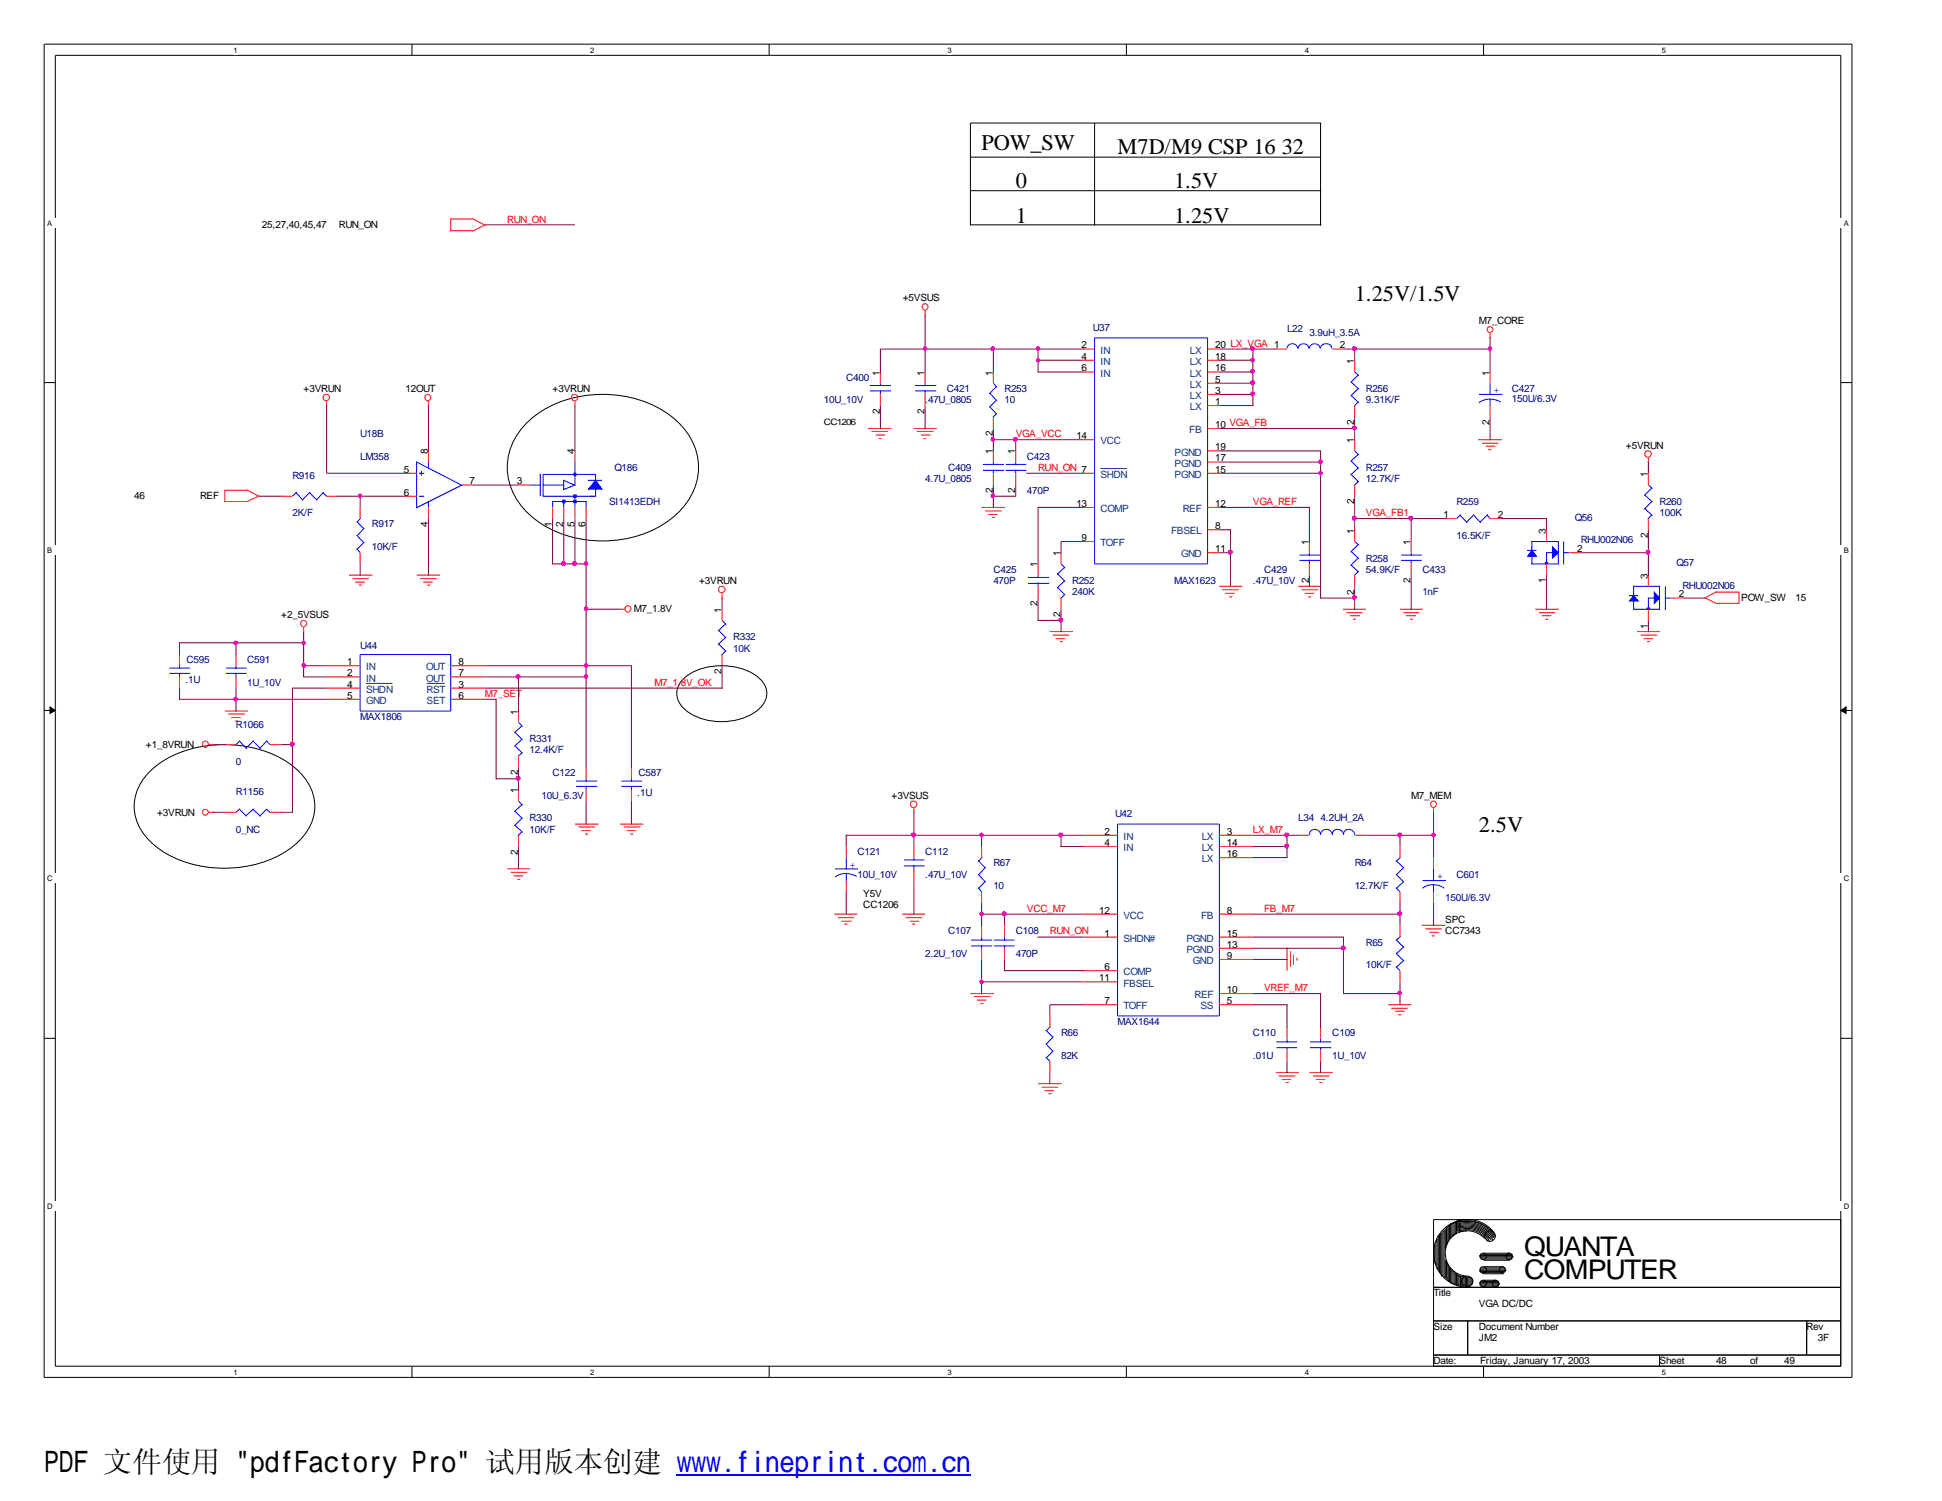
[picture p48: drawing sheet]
<svg xmlns="http://www.w3.org/2000/svg" width="279mm" height="216mm" viewBox="0 0 279 216" stroke-linecap="round" stroke-linejoin="round" font-family="sans-serif">
<defs><g id="words">
<text font-size="4.2" x="6.3" y="211.7">PDF 文件使用 &quot;pdfFactory Pro&quot; 试用版本创建 www.fineprint.com.cn</text>
<g font-size="3.9">
<text x="219.3" y="180.6">QUANTA</text>
<text x="219.3" y="184">COMPUTER</text>
</g>
<g font-size="3.2">
<text x="141.2" y="21.6">POW_SW</text>
<text x="160.8" y="22.2">M7D/M9 CSP 16</text>
<text x="184.4" y="22.2">32</text>
<text x="146.1" y="27.1">0</text>
<text x="168.9" y="27.1">1.5V</text>
<text x="146.1" y="32">1</text>
<text x="168.9" y="32">1.25V</text>
<text x="194.9" y="43.3">1.25V/1.5V</text>
<text x="212.8" y="119.7">2.5V</text>
</g>
<g font-size="1.4">
<text x="37.7" y="32.8">25,27,40,45,47</text>
<text x="48.8" y="32.8">RUN_ON</text>
<text x="129.9" y="43.3">+5VSUS</text>
<text x="212.8" y="46.7">M7_CORE</text>
<text x="155.6" y="50.1">2</text>
<text x="155.6" y="51.7">4</text>
<text x="155.6" y="53.4">6</text>
<text x="174.8" y="51.7">18</text>
<text x="174.8" y="50.1">20 LX_VGA 1</text>
<text x="174.8" y="53.4">16</text>
<text x="192.8" y="50.1">2</text>
<text x="194.8" y="52.4" transform="rotate(-90 194.8 52.4)">1</text>
<text x="43.7" y="56.4">+3VRUN</text>
<text x="58.3" y="56.4">12OUT</text>
<text x="79.5" y="56.4">+3VRUN</text>
<text x="126.6" y="59.5" transform="rotate(-90 126.6 59.5)">2</text>
<text x="126.6" y="54" transform="rotate(-90 126.6 54)">1</text>
<text x="133" y="59.5" transform="rotate(-90 133 59.5)">2</text>
<text x="133" y="54" transform="rotate(-90 133 54)">1</text>
<text x="142.8" y="54" transform="rotate(-90 142.8 54)">1</text>
<text x="174.8" y="55">5</text>
<text x="174.8" y="56.6">3</text>
<text x="174.8" y="58.3">1</text>
<text x="214.3" y="54" transform="rotate(-90 214.3 54)">1</text>
<text x="61.6" y="65.4" transform="rotate(-90 61.6 65.4)">8</text>
<text x="82.6" y="65.4" transform="rotate(-90 82.6 65.4)">4</text>
<text x="142.8" y="65.4" transform="rotate(-90 142.8 65.4)">1</text>
<text x="142.8" y="62.7" transform="rotate(-90 142.8 62.7)">2</text>
<text x="146" y="65.4" transform="rotate(-90 146 65.4)">1</text>
<text x="154.9" y="63.2">14</text>
<text x="174.8" y="61.6">10 VGA_FB</text>
<text x="174.8" y="64.8">19</text>
<text x="194.8" y="63.8" transform="rotate(-90 194.8 63.8)">1</text>
<text x="194.8" y="61.1" transform="rotate(-90 194.8 61.1)">2</text>
<text x="214.3" y="61.1" transform="rotate(-90 214.3 61.1)">2</text>
<text x="233.9" y="64.5">+5VRUN</text>
<text x="19.3" y="71.8">46</text>
<text x="28.8" y="71.8">REF</text>
<text x="58.1" y="68">5</text>
<text x="58.1" y="71.3">6</text>
<text x="67.6" y="69.7">7</text>
<text x="74.3" y="69.7">3</text>
<text x="142.8" y="70.9" transform="rotate(-90 142.8 70.9)">2</text>
<text x="146" y="70.9" transform="rotate(-90 146 70.9)">2</text>
<text x="174.8" y="66.4">17</text>
<text x="174.8" y="68">15</text>
<text x="237.1" y="68.7" transform="rotate(-90 237.1 68.7)">1</text>
<text x="61.6" y="75.8" transform="rotate(-90 61.6 75.8)">4</text>
<text x="79.4" y="75.8" transform="rotate(-90 79.4 75.8)">1</text>
<text x="81" y="75.8" transform="rotate(-90 81 75.8)">2</text>
<text x="82.6" y="75.8" transform="rotate(-90 82.6 75.8)">5</text>
<text x="84.2" y="75.8" transform="rotate(-90 84.2 75.8)">6</text>
<text x="154.9" y="72.9">13</text>
<text x="155.6" y="77.8">9</text>
<text x="174.8" y="76.1">8</text>
<text x="174.8" y="72.9">12</text>
<text x="194.8" y="76.8" transform="rotate(-90 194.8 76.8)">1</text>
<text x="194.8" y="72.6" transform="rotate(-90 194.8 72.6)">2</text>
<text x="207.7" y="74.5">1</text>
<text x="215.5" y="74.5">2</text>
<text x="222.4" y="76.8" transform="rotate(-90 222.4 76.8)">3</text>
<text x="237.1" y="77.4" transform="rotate(-90 237.1 77.4)">2</text>
<text x="100.6" y="84">+3VRUN</text>
<text x="149.3" y="81.6" transform="rotate(-90 149.3 81.6)">1</text>
<text x="152.6" y="80" transform="rotate(-90 152.6 80)">1</text>
<text x="174.8" y="79.4">11</text>
<text x="188.3" y="83.9" transform="rotate(-90 188.3 83.9)">2</text>
<text x="188.3" y="78.4" transform="rotate(-90 188.3 78.4)">1</text>
<text x="202.9" y="83.9" transform="rotate(-90 202.9 83.9)">2</text>
<text x="202.9" y="78.4" transform="rotate(-90 202.9 78.4)">1</text>
<text x="222.4" y="83.9" transform="rotate(-90 222.4 83.9)">1</text>
<text x="226.9" y="79.4">2</text>
<text x="237.1" y="83.2" transform="rotate(-90 237.1 83.2)">3</text>
<text x="40.5" y="88.9">+2_5VSUS</text>
<text x="91.2" y="88.1">M7_1.8V</text>
<text x="103.8" y="88.1" transform="rotate(-90 103.8 88.1)">1</text>
<text x="149.3" y="87.1" transform="rotate(-90 149.3 87.1)">2</text>
<text x="152.6" y="88.8" transform="rotate(-90 152.6 88.8)">2</text>
<text x="194.8" y="85.5" transform="rotate(-90 194.8 85.5)">2</text>
<text x="241.6" y="85.9">2</text>
<text x="250.5" y="86.4">POW_SW</text>
<text x="258.3" y="86.4">15</text>
<text x="50" y="95.7">1</text>
<text x="66" y="95.7">8</text>
<text x="237.1" y="90.4" transform="rotate(-90 237.1 90.4)">1</text>
<text x="50" y="98.9">4</text>
<text x="50" y="97.3">2</text>
<text x="50" y="100.5">5</text>
<text x="66" y="97.3">7</text>
<text x="66" y="98.9">3</text>
<text x="66" y="100.5">6</text>
<text x="103.8" y="96.9" transform="rotate(-90 103.8 96.9)">2</text>
<text x="21" y="107.6">+1_8VRUN</text>
<text x="74.5" y="102.8" transform="rotate(-90 74.5 102.8)">1</text>
<text x="74.5" y="111.5" transform="rotate(-90 74.5 111.5)">2</text>
<text x="22.6" y="117.3">+3VRUN</text>
<text x="74.5" y="114.1" transform="rotate(-90 74.5 114.1)">1</text>
<text x="128.3" y="114.9">+3VSUS</text>
<text x="203" y="114.9">M7_MEM</text>
<text x="74.5" y="122.9" transform="rotate(-90 74.5 122.9)">2</text>
<text x="158.9" y="120.1">2</text>
<text x="158.9" y="121.7">4</text>
<text x="176.5" y="121.7">14</text>
<text x="176.5" y="120.1">3</text>
<text x="176.5" y="123.3">16</text>
<text x="124.2" y="129">Y5V</text>
<text x="124.2" y="130.6">CC1206</text>
<text x="158.2" y="131.4">12</text>
<text x="176.5" y="131.4">8</text>
<text x="158.9" y="134.7">1</text>
<text x="176.5" y="136.3">13</text>
<text x="176.5" y="134.7">15</text>
<text x="176.5" y="137.9">9</text>
<text x="207.9" y="132.8">SPC</text>
<text x="207.9" y="134.4">CC7343</text>
<text x="158.2" y="141.1">11</text>
<text x="158.9" y="139.5">6</text>
<text x="176.5" y="142.8">10</text>
<text x="158.9" y="144.4">7</text>
<text x="176.5" y="144.4">5</text>
<text x="206.2" y="186.4">Title</text>
<text x="206.2" y="191.3">Size</text>
<text x="212.8" y="188">VGA DC/DC</text>
<text x="212.8" y="191.3">Document Number</text>
<text x="259.9" y="191.3">Rev</text>
<text x="206.2" y="196.2">Date:</text>
<text x="212.8" y="193">JM2</text>
<text x="212.9" y="196.2">Friday, January 17, 2003</text>
<text x="238.8" y="196.2">Sheet</text>
<text x="246.9" y="196.2">48</text>
<text x="251.8" y="196.2">of</text>
<text x="256.7" y="196.2">49</text>
<text x="261.5" y="193">3F</text>
</g>
<g font-size="1.4" fill="#f00">
<text x="73" y="32">RUN_ON</text>
<text x="146.1" y="62.9">VGA_VCC</text>
<text x="149.4" y="67.7">RUN_ON 7</text>
<text x="180.3" y="72.6">VGA_REF</text>
<text x="196.5" y="74.3">VGA_FB1</text>
<text x="69.8" y="100.2">M7_SET</text>
<text x="94.1" y="98.6">M7_1.8V_OK</text>
<text x="180.3" y="119.8">LX_M7</text>
<text x="147.7" y="131.1">VCC_M7</text>
<text x="181.9" y="131.1">FB_M7</text>
<text x="151" y="134.4">RUN_ON</text>
<text x="181.9" y="142.5">VREF_M7</text>
</g>
<g font-size="1.4" fill="#000080">
<text x="157.2" y="47.6">U37</text>
<text x="185.2" y="47.8">L22</text>
<text x="188.4" y="48.3">3.9uH_3.5A</text>
<text x="118.5" y="58">10U_10V</text>
<text x="121.8" y="54.8">C400</text>
<text x="133.1" y="58">.47U_0805</text>
<text x="136.2" y="56.4">C421</text>
<text x="144.5" y="56.4">R253</text>
<text x="144.5" y="58">10</text>
<text x="196.5" y="56.4">R256</text>
<text x="196.5" y="58">9.31K/F</text>
<text x="217.5" y="56.4">C427</text>
<text x="217.5" y="57.8">150U/6.3V</text>
<text x="51.8" y="62.9">U18B</text>
<text x="42.1" y="68.9">R916</text>
<text x="51.8" y="66.1">LM358</text>
<text x="88.4" y="67.7">Q186</text>
<text x="133.1" y="69.3">4.7U_0805</text>
<text x="136.4" y="67.7">C409</text>
<text x="147.7" y="66.1">C423</text>
<text x="147.7" y="71">470P</text>
<text x="196.5" y="67.7">R257</text>
<text x="196.5" y="69.3">12.7K/F</text>
<text x="42.1" y="74.3">2K/F</text>
<text x="53.5" y="75.9">R917</text>
<text x="87.6" y="72.6">SI1413EDH</text>
<text x="209.5" y="72.6">R259</text>
<text x="209.5" y="77.5">16.5K/F</text>
<text x="226.6" y="74.9">Q56</text>
<text x="238.8" y="72.6">R260</text>
<text x="238.8" y="74.3">100K</text>
<text x="53.5" y="79.2">10K/F</text>
<text x="142.9" y="82.4">C425</text>
<text x="142.9" y="84">470P</text>
<text x="154.3" y="84">R252</text>
<text x="168.9" y="84">MAX1623</text>
<text x="180.3" y="84">.47U_10V</text>
<text x="181.9" y="82.4">C429</text>
<text x="196.5" y="80.8">R258</text>
<text x="196.5" y="82.4">54.9K/F</text>
<text x="204.6" y="82.4">C433</text>
<text x="227.4" y="78.1">RHU002N06</text>
<text x="241.2" y="81.4">Q57</text>
<text x="154.3" y="85.6">240K</text>
<text x="204.6" y="85.6">1nF</text>
<text x="242.1" y="84.7">RHU002N06</text>
<text x="26.8" y="95.4">C595</text>
<text x="35.6" y="95.4">C591</text>
<text x="51.8" y="93.3">U44</text>
<text x="105.5" y="92.1">R332</text>
<text x="105.5" y="93.7">10K</text>
<text x="26.7" y="98.3">.1U</text>
<text x="35.6" y="98.6">1U_10V</text>
<text x="34" y="104.6">R1066</text>
<text x="51.8" y="103.5">MAX1806</text>
<text x="76.2" y="106.8">R331</text>
<text x="34" y="110">0</text>
<text x="76.2" y="108.4">12.4K/F</text>
<text x="79.5" y="111.7">C122</text>
<text x="91.9" y="111.7">C587</text>
<text x="34" y="114.4">R1156</text>
<text x="34" y="119.8">0_NC</text>
<text x="76.2" y="118.1">R330</text>
<text x="76.2" y="119.8">10K/F</text>
<text x="77.9" y="114.9">10U_6.3V</text>
<text x="91.7" y="114.6">.1U</text>
<text x="160.4" y="117.5">U42</text>
<text x="186.8" y="118.1">L34</text>
<text x="190" y="118.1">4.2UH_2A</text>
<text x="123.4" y="123">C121</text>
<text x="133.1" y="123">C112</text>
<text x="142.9" y="124.6">R67</text>
<text x="194.9" y="124.6">R64</text>
<text x="123.4" y="126.2">10U_10V</text>
<text x="133.1" y="126.2">.47U_10V</text>
<text x="142.9" y="127.9">10</text>
<text x="194.9" y="127.9">12.7K/F</text>
<text x="207.9" y="129.5">150U/6.3V</text>
<text x="209.5" y="126.2">C601</text>
<text x="133.1" y="137.7">2.2U_10V</text>
<text x="136.4" y="134.4">C107</text>
<text x="146.1" y="134.4">C108</text>
<text x="146.1" y="137.7">470P</text>
<text x="196.5" y="136.1">R65</text>
<text x="196.5" y="139.3">10K/F</text>
<text x="152.7" y="149">R66</text>
<text x="160.8" y="147.4">MAX1644</text>
<text x="180.3" y="149">C110</text>
<text x="191.7" y="149">C109</text>
<text x="152.7" y="152.3">82K</text>
<text x="180.3" y="152.3">.01U</text>
<text x="191.7" y="152.3">1U_10V</text>
</g>
<g font-size="1.4" fill="#004080">
<text x="158.3" y="52.5">IN</text>
<text x="158.3" y="50.9">IN</text>
<text x="171.2" y="50.9">LX</text>
<text x="171.2" y="52.5">LX</text>
<text x="158.3" y="54.2">IN</text>
<text x="171.2" y="54.2">LX</text>
<text x="171.2" y="55.8">LX</text>
<text x="171.2" y="57.4">LX</text>
<text x="171.2" y="59">LX</text>
<text x="158.3" y="63.9">VCC</text>
<text x="169" y="65.5">PGND</text>
<text x="171.1" y="62.3">FB</text>
<text x="158.3" y="68.7">SHDN</text>
<text x="169" y="67.1">PGND</text>
<text x="169" y="68.7">PGND</text>
<text x="158.3" y="73.7">COMP</text>
<text x="168.5" y="76.9">FBSEL</text>
<text x="170.2" y="73.7">REF</text>
<text x="158.3" y="78.6">TOFF</text>
<text x="169.9" y="80.2">GND</text>
<text x="52.7" y="96.4">IN</text>
<text x="52.7" y="98">IN</text>
<text x="52.7" y="101.3">GND</text>
<text x="52.7" y="99.7">SHDN</text>
<text x="61.3" y="96.4">OUT</text>
<text x="61.3" y="98">OUT</text>
<text x="61.4" y="99.7">RST</text>
<text x="61.4" y="101.3">SET</text>
<text x="161.6" y="120.8">IN</text>
<text x="161.6" y="122.4">IN</text>
<text x="172.9" y="122.4">LX</text>
<text x="172.9" y="120.8">LX</text>
<text x="172.9" y="124">LX</text>
<text x="161.6" y="132.2">VCC</text>
<text x="161.6" y="135.5">SHDN#</text>
<text x="170.7" y="137.1">PGND</text>
<text x="170.7" y="135.5">PGND</text>
<text x="172.8" y="132.2">FB</text>
<text x="161.6" y="141.9">FBSEL</text>
<text x="161.6" y="140.3">COMP</text>
<text x="171.6" y="138.7">GND</text>
<text x="171.9" y="143.6">REF</text>
<text x="161.6" y="145.2">TOFF</text>
<text x="172.7" y="145.2">SS</text>
</g>
<g font-size="1.4" fill="#00f">
<text x="214.9" y="56.6">+</text>
<text x="122.3" y="124.8">+</text>
<text x="206.8" y="126.4">+</text>
</g>
<text font-size="1.3" x="118.5" y="61.1">CC1206</text>
<g font-size="1.1">
<text x="33.6" y="7.6">1</text>
<text x="84.9" y="7.6">2</text>
<text x="136.3" y="7.6">3</text>
<text x="187.7" y="7.6">4</text>
<text x="239.1" y="7.6">5</text>
<text x="6.8" y="32.5">A</text>
<text x="265.3" y="32.5">A</text>
<text x="6.8" y="79.6">B</text>
<text x="265.3" y="79.6">B</text>
<text x="6.8" y="126.7">C</text>
<text x="265.3" y="126.7">C</text>
<text x="6.8" y="173.9">D</text>
<text x="265.3" y="173.9">D</text>
<text x="33.6" y="197.8">1</text>
<text x="84.9" y="197.8">2</text>
<text x="136.3" y="197.8">3</text>
<text x="187.7" y="197.8">4</text>
<text x="239.1" y="197.8">5</text>
</g>
</g></defs>
<path d="M6.3 6.3h260.1v191.8h-260.1zM8 8h256.8v188.5h-256.8z" fill="none" stroke="#000" stroke-width=".14"/>
<g fill="#fff">
<path d="M33.6 6.5h.6v1.4h-.6z"/>
<path d="M33.6 196.7h.6v1.3h-.6z"/>
</g>
<path d="M59.3 6.3v1.7M59.3 196.5v1.6" fill="none" stroke="#000" stroke-width=".14"/>
<g fill="#fff">
<path d="M84.9 6.5h.6v1.4h-.6z"/>
<path d="M84.9 196.7h.6v1.3h-.6z"/>
</g>
<path d="M110.7 6.3v1.7M110.7 196.5v1.6" fill="none" stroke="#000" stroke-width=".14"/>
<g fill="#fff">
<path d="M136.3 6.5h.6v1.4h-.6z"/>
<path d="M136.3 196.7h.6v1.3h-.6z"/>
</g>
<path d="M162.1 6.3v1.7M162.1 196.5v1.6" fill="none" stroke="#000" stroke-width=".14"/>
<g fill="#fff">
<path d="M187.7 6.5h.6v1.4h-.6z"/>
<path d="M187.7 196.7h.6v1.3h-.6z"/>
</g>
<path d="M213.4 6.3v1.7M213.4 196.5v1.6" fill="none" stroke="#000" stroke-width=".14"/>
<g fill="#fff">
<path d="M239.1 6.5h.6v1.4h-.6z"/>
<path d="M239.1 196.7h.6v1.3h-.6z"/>
<path d="M6.8 31.4h259.2v1.4h-259.2z"/>
<path d="M6.8 78.5h259.2v1.3h-259.2z"/>
</g>
<path d="M6.3 55h1.7M264.8 55h1.6" fill="none" stroke="#000" stroke-width=".14"/>
<path d="M6.8 125.6h259.2v1.4h-259.2z" fill="#fff"/>
<path d="M6.3 102.2h1.7M264.8 102.2h1.6" fill="none" stroke="#000" stroke-width=".14"/>
<g fill="#000" stroke="#000" stroke-width=".14">
<path d="M7.2 101.7l.8 .5-.8 .4z" fill-rule="evenodd"/>
<path d="M264.8 102.2l.8-.5v.9z" fill-rule="evenodd"/>
</g>
<path d="M6.8 172.8h259.2v1.4h-259.2z" fill="#fff"/>
<g fill="none" stroke="#000" stroke-width=".14">
<path d="M157.5 17.7v14.7M190 17.7v14.7M190.1 17.7h-50.5v14.7M139.6 32.3h50.5M139.6 22.6h50.5M139.6 27.4h50.5M76 60.6a16.4 16.4 0 0 1 15.4-3.3 12.6 12.6 0 0 1 8.3 6.4 8.6 8.6 0 0 1-2.2 10.1 16.4 16.4 0 0 1-15.4 3.4 12.6 12.6 0 0 1-8.3-6.4 8.7 8.7 0 0 1 2.2-10.2zM98.1 97.9a8 8 0 0 1 6.7-2.1 6.8 6.8 0 0 1 5.2 2.7 2.82 2.82 0 0 1-1 3.6 8.9 8.9 0 0 1-10.4 0 2.85 2.85 0 0 1-.5-4.2zM21.3 111.2a14.8 14.8 0 0 1 11-4.1 15.4 15.4 0 0 1 11 4.1 6.6 6.6 0 0 1 0 9.5 15 15 0 0 1-11 4.2 15.2 15.2 0 0 1-11-4.2 6.6 6.6 0 0 1 0-9.5zM6.3 149.4h1.7M264.8 149.4h1.6M206.2 175.4h58.6v21.1h-58.6z"/>
<path d="M206.4 179.2v2.3M206.6 178.6v3.3M206.8 178.3v4.2M206.8 178.2l-.2 .4M206.9 177.9v4.6M207.1 177.6v5.4M207.2 177.5l-.3 .5M207.3 177.5v5.5M207.4 177.4v6.2M207.5 177.3l-.2 .2M207.6 177.1v6.5M207.8 177v6.8"/>
<path d="M207.9 177l-.3 .2M207.9 176.7v2.9M208.1 176.6v2.4M208.2 176.5v2.2M208.2 178.9l-.3 .6M208.3 176.4l-.2 .3M208.4 176.3v2.2M208.4 178.4l-.2 .2M208.5 176.2v2M208.6 176.1l-.2 .3M208.7 175.9v2.1M208.7 176h.3"/>
<path d="M208.8 177.9l-.3 .2M208.9 176v1.9M209 175.9v1.7M209.1 177.5l-.2 .3M209.2 175.9v1.7M209.3 175.8l-.3 .2M209.4 175.8v1.6M209.5 177.3l-.3 .2M209.5 175.7v1.8M209.6 177l.3 .2M209.7 175.6v1.4M209.8 176.7a4.1 4.1 0 0 1 4.5 1.5"/>
<path d="M209.8 176.5a4.1 4.1 0 0 1 4.7 1.9M209.8 176.4a4.4 4.4 0 0 1 5 2M209.8 176.2a4.5 4.5 0 0 1 5 1.9M209.8 176a4.6 4.6 0 0 1 5.2 2.1M209.9 177a3.6 3.6 0 0 1 4.1 1.6M209.9 176.9a3.8 3.8 0 0 1 4.4 1.7M209.9 175.8l1.2-.2a4.8 4.8 0 0 1 4 2.1M209.9 175.6v1.7M210 175.8l1.1-.1a4.5 4.5 0 0 1 4 2.2M210 175.5l-.3 .2M210.1 175.6v1.4M211.1 175.4a4.7 4.7 0 0 1 3.8 1.8"/>
<path d="M211.1 175.4a4.9 4.9 0 0 0-4.9 4.9 4.9 4.9 0 0 0 4.9 4.9M211.1 177a3.4 3.4 0 0 1 2.5 1.1M211.1 177a3.3 3.3 0 0 0-3.2 3.3 3.3 3.3 0 0 0 3.2 3.3M211.1 175.4h-.4a1.71 1.71 0 0 0-1.3 .5M211.1 177l-1.1 .2M206.2 185.2h58.6M206.2 190h58.6M206.2 194.9h58.6M206.4 181.4l.3 .5M206.8 182.4l.2 .2M207.1 182.9l.2 .2M207.8 183.7h.2"/>
<path d="M207.9 181.2v2.5M207.9 181.3l.3 .4M208.1 181.6v2.3M208.1 183.8l.2 .3M208.2 181.8v2.2M208.2 181.9l.2 .4M208.4 184.1l.2 .3M208.4 182.2v2M208.5 182.3v2M208.5 182.4l.3 .2M208.7 184.5h.3M208.7 182.5v2.1"/>
<path d="M208.9 182.7l.2 .3M208.9 182.6v1.9M209 184.7h.3M209 182.9v1.8M209.2 183l.3 .3M209.2 183v1.7M209.4 183.2v1.5M209.4 184.7l.2 .2M209.5 183.1v1.7M209.5 183.2l.3 .3M209.7 184.8h.3M209.7 183.4v1.5"/>
<path d="M209.9 183.4v1.4M209.9 183.6h.5M210 185h.3M210.1 184.8h.1M210.1 183.6v1.3M210.1 183.5v1.3M210.3 183.6v1.5M210.5 183.6v1.5M210.6 183.5l-.5 1.5M210.7 183.5v1.3M210.7 183.6l.2 .3M210.7 184.7l-.2 .3"/>
<path d="M210.8 185h.3M210.8 183.8v1.3M211 183.7h.2M211 183.6v1.4M211.2 183.7v1.4M211.2 190v4.9M211.2 185h.2M211.3 183.7h.3M211.3 183.6v1.4M211.5 183.7v1.4M211.7 183.7v1.1M211.7 183.8l.2 .3"/>
<path d="M211.8 184.7l-.3 .3M211.8 184v.7M212.9 180.6h4.6M212.9 182.9h3.6M212.9 184.5h2.7M212.9 184.8h2.7M212.9 180.6v.2M212.9 184.5v.2M212.9 180.8h4.9M212.9 182.7h3.8M212.9 182.9l.5 .2M212.9 184.7h2.9"/>
<path d="M212.9 184.8l.5 .3M213 180.9h4.5M213 182.5h3.5M213.1 180.4h4.5M213.1 180.9l.3 .3M213.1 182.4h3.5M213.1 182.5l-.2 .3M213.1 184.3h2.5M213.3 181.1h4.3M213.3 183h3.1M213.3 185h2.3M213.4 184.1h1.9"/>
<path d="M213.4 183.2h2.9M213.4 182.2h2.9M213.4 181.3h3.9M213.4 180.3h3.9M215.6 184.3v.3M215.7 184.7l-.2 .2M216.5 182.4v.2M216.7 182.7l-.3 .3M217.5 180.4v.3M217.7 180.8l-.3 .2M238.8 194.9v1.6M259.9 190v4.9"/>
<circle cx="214.4" cy="177.8" r=".75"/>
<circle cx="211.1" cy="184.3" r=".79"/>
<circle cx="213.4" cy="182.7" r=".48"/>
<circle cx="213.4" cy="180.7" r=".48"/>
<circle cx="213.4" cy="184.6" r=".48"/>
<circle cx="215.2" cy="184.6" r=".48"/>
<circle cx="216.1" cy="182.7" r=".45"/>
<circle cx="217.1" cy="180.7" r=".48"/>
</g>
<g fill="none" stroke="#f00" stroke-width=".14">
<path d="M64.8 33.2h3.3M64.9 31.5h3.3M64.9 31.4v1.8M68.1 31.5l1.7 .9M69.8 32.3l-1.8 1M47 57.7v.7M61.6 57.7v.7M82.7 57.7v.7M126.7 53.5v1.6M126.7 56.7v1.6M133.1 44.7v.8M133.1 53.5v1.6"/>
<path d="M133.1 56.7v1.6M142.9 53.5v1.6M142.9 59.9v1.7M155.9 50.2h1.6M155.9 51.8h1.6M155.9 53.5h1.6M173.7 50.2h1.7M173.7 51.8h1.7M173.7 53.5h1.7M173.7 55.1h1.7M173.7 56.7h1.7M173.7 58.3h1.7"/>
<path d="M183.6 50.2h1.6M191.7 50.2h1.6M194.9 51.8v1.7M194.9 58.3v1.6M214.4 47.9v.8M214.4 53.5v1.6M214.4 58.3v1.6M32.3 70.5h3.3M32.3 70.5v1.7M32.3 72.1h3.3M35.5 70.4l1.8 1M37.3 71.3l-1.7 .8"/>
<path d="M40.5 71.4h1.6M47 71.4h1.6M51.8 73v1.6M51.8 79.5v1.6M58.3 71.4h1.6M58.3 68.1h1.6M61.6 64.9v1.6M61.6 73v1.6M66.5 69.8h1.6M74.6 69.8h1.6M79.5 73v1.6M81.1 73v1.6"/>
<path d="M82.7 64.9v1.6M82.7 73v1.6M84.3 73v1.6M124.9 61.6h3.4M125.4 62.1h2.4M126 62.6h1.3M126.4 63.1h.4M131.4 61.6h3.4M131.9 62.1h2.4M132.5 62.6h1.4M132.8 63.1h.5M141.2 73h3.4"/>
<path d="M141.7 73.5h2.4M142.2 74h1.3M142.7 74.4h.5M142.9 64.9v1.6M142.9 68.1v1.7M146.1 64.9v1.6M146.1 68.1v1.7M152.7 79.5v1.6M155.9 73h1.6M155.9 63.2h1.6M155.9 68.1h1.6M155.9 77.9h1.6"/>
<path d="M173.7 73h1.7M173.7 61.6h1.7M173.7 79.5h1.7M173.7 66.5h1.7M173.7 68.1h1.7M173.7 76.2h1.7M173.7 64.9h1.7M188.4 77.9v1.6M194.9 63.2v1.7M194.9 69.8v1.6M194.9 76.2v1.7M203 77.9v1.6"/>
<path d="M207.9 74.6h1.6M212.7 63.2h3.4M213.2 63.8h2.4M213.8 64.2h1.3M214.1 64.7h.4M214.4 74.6h1.7M222.5 76.2v1.7M225.8 79.5h1.6M237.2 65.9v.6M237.2 68.1v1.7M237.2 74.6v1.6M25.8 94.1v1.7"/>
<path d="M25.8 97.4v1.6M34 94.1v1.7M34 97.4v1.6M43.7 90.3v.6M47 95.8h4.8M47 97.4h4.8M47 99h4.8M50.2 82.7h3.4M50.7 83.2h2.4M51.1 83.7h1.4M51.6 84.2h.5M59.9 82.7h3.4"/>
<path d="M60.5 83.2h2.3M60.9 83.7h1.3M61.5 84.2h.4M64.9 95.8h4.9M64.9 97.4h4.9M64.9 99h4.9M89.2 87.6h.7M103.9 85.3v.8M103.9 87.6v1.6M103.9 94.1v1.7M149.4 81.1v1.6M149.4 84.3v1.7"/>
<path d="M151 90.8h3.3M151.5 91.4h2.3M151.9 91.9h1.3M152.5 92.3h.4M152.7 86v1.6M175.4 84.3h3.3M175.9 84.8h2.3M176.3 85.3h1.3M176.9 85.9h.4M186.8 84.3h3.3M187.3 84.8h2.4M187.7 85.3h1.4"/>
<path d="M188.2 85.9h.4M188.4 81.1v1.6M193.2 87.6h3.3M193.7 88.1h2.3M194.2 88.6h1.5M194.6 89.1h.5M194.9 82.7v1.6M201.4 87.6h3.3M201.9 88.1h2.3M202.3 88.6h1.4M202.9 89.1h.4M203 81.1v1.6"/>
<path d="M220.9 87.6h3.4M221.4 88.1h2.4M221.8 88.6h1.4M222.3 89.1h.5M222.5 81.1v1.6M235.5 90.8h3.3M236.1 91.4h2.3M236.5 91.9h1.3M237 92.3h.4M237.2 82.7v1.6M237.2 87.6v1.6M240.5 86h1.6"/>
<path d="M245.2 85.9l1.7 .9M246.8 86.8h3.4M246.9 85.2h3.4M247 85.1l-1.7 .9M250.2 85.2v1.7M30.1 107.1h.7M30.1 116.8h.7M32.3 102.3h3.3M32.3 107.1h1.7M32.3 116.8h1.7M32.9 102.7h2.3M33.3 103.2h1.3"/>
<path d="M33.8 103.7h.4M38.9 107.1h1.6M38.9 116.8h1.6M47 100.6h4.8M64.9 100.6h4.9M74.6 102.3v1.6M74.6 108.7v1.7M74.6 113.6v1.6M82.7 118.5h3.4M83.2 119h2.4M83.7 119.5h1.3M84.2 120h.4"/>
<path d="M84.3 110.4v1.6M84.3 113.6v1.6M89.2 118.5h3.3M89.7 119h2.4M90.2 119.5h1.3M90.7 120h.4M90.8 110.4v1.6M90.8 113.6v1.6M131.5 116.2v.7M206.2 116.2v.7M73 125h3.3M73.5 125.5h2.4"/>
<path d="M73.9 126h1.4M74.4 126.5h.4M74.6 120.1v1.7M120.1 131.5h3.3M120.6 132h2.3M121.1 132.5h1.4M121.5 132.9h.4M121.8 121.8v1.6M121.8 126.7v1.6M129.8 131.5h3.3M130.3 132h2.4M130.9 132.5h1.3"/>
<path d="M131.2 132.9h.5M131.5 121.8v1.6M131.5 125v1.7M141.2 121.8v1.6M141.2 128.3v1.6M141.2 133.1v1.7M141.2 136.4v1.6M144.5 133.1v1.7M144.5 136.4v1.6M155.9 131.5h4.9M155.9 120.1h4.9M155.9 121.8h4.9"/>
<path d="M155.9 134.8h4.9M155.9 139.6h4.9M175.4 131.5h4.9M175.4 120.1h4.9M175.4 121.8h4.9M175.4 136.4h4.9M175.4 134.8h4.9M175.4 138h4.9M175.4 123.4h4.9M185.2 136.3v3.3M185.7 136.8v2.3M186.1 137.3v1.5"/>
<path d="M186.6 137.8v.4M186.8 120.1h1.6M194.9 120.1h1.6M201.4 121.8v1.6M201.4 128.3v1.6M201.4 133.1v1.7M201.4 139.6v1.6M204.6 133.1h3.3M205.1 133.6h2.3M205.7 134.1h1.3M206 134.6h.4M206.2 123.4v1.6"/>
<path d="M206.2 128.3v1.6M139.6 142.9h3.4M140.1 143.3h2.4M140.5 143.8h1.4M141.1 144.4h.4M149.4 155.9h3.3M149.9 156.4h2.3M150.3 156.9h1.3M150.9 157.3h.4M151 146.1v1.6M151 152.7v1.6M155.9 144.5h4.9"/>
<path d="M155.9 141.2h4.9M175.4 142.9h4.9M175.4 144.5h4.9M183.6 154.3h3.3M184 154.8h2.4M184.4 155.3h1.4M185 155.7h.4M185.2 147.7v1.7M185.2 151v1.7M188.4 154.3h3.4M188.9 154.8h2.4M189.3 155.3h1.4"/>
<path d="M189.8 155.7h.4M190 147.7v1.7M190 151v1.7M199.7 144.5h3.3M200.2 145h2.3M200.7 145.5h1.4M201.2 146h.4"/>
<circle cx="46.9" cy="57.2" r=".48"/>
<circle cx="61.5" cy="57.2" r=".45"/>
<circle cx="82.7" cy="57.2" r=".48"/>
<circle cx="133.1" cy="44.1" r=".45"/>
<circle cx="214.4" cy="47.4" r=".42"/>
<circle cx="237.1" cy="65.3" r=".48"/>
<circle cx="43.7" cy="89.7" r=".45"/>
<circle cx="90.3" cy="87.6" r=".45"/>
<circle cx="103.8" cy="84.8" r=".48"/>
<circle cx="29.5" cy="107.1" r=".45"/>
<circle cx="29.5" cy="116.8" r=".42"/>
<circle cx="131.4" cy="115.7" r=".48"/>
<circle cx="206.2" cy="115.7" r=".45"/>
</g>
<g fill="none" stroke="#00f" stroke-width=".14">
<path d="M125.1 56.2h3.1M125.1 55.5h3.1M126.7 55.1v.4M126.7 56.1v.6M131.7 56.2h3M131.7 55.5h3M133.1 55.1v.4M133.1 56.1v.6M142.4 56.6l1 1.1M142.4 58.5l1 1.1M142.9 55.1l.5 .6M143.3 55.6l-1 1"/>
<path d="M143.3 57.6l-1 1M143.3 59.5l-.5 .5M157.5 48.6h16.2v32.5h-16.2zM185.2 50.1a.77 .77 0 0 1 .7-.7 .77 .77 0 0 1 .8 .7M186.8 50.1a.77 .77 0 0 1 .7-.7 .77 .77 0 0 1 .8 .7M188.4 50.1a.77 .77 0 0 1 .7-.7 .77 .77 0 0 1 .8 .7M190 50.1a.82 .82 0 0 1 .8-.7 .82 .82 0 0 1 .8 .7M194.4 54.9l1.1 1.1M194.4 56.9l1.1 1M194.9 53.5l.6 .5M195.4 53.9l-1.1 1.1M195.4 55.9l-1.1 1.1"/>
<path d="M195.4 57.8l-.6 .6M212.8 56.7h3.4M214.4 55.1v1.7M214.4 57.4v1M215.9 57.8a2.87 2.87 0 0 0-3.1 .1M42.6 70.9l1 1.1M42.7 70.8l-.6 .6M44.5 70.9l1.1 1.1M44.6 70.8l-1.1 1.1M46.5 70.9l.6 .6M46.6 70.8l-1 1.1M51.3 78.9l.5 .6"/>
<path d="M51.3 77l1 1.1M51.3 75l1 1M51.9 74.5l-.5 .6M52.4 78l-1 1M52.4 75.9l-1 1.1M59.9 66.4v6.6M59.9 66.5l6.6 3.3M60.3 71.4h.7M60.3 68.1h.7M60.6 67.7v.7M61.6 66.4v.9M61.6 72.1v.9"/>
<path d="M66.5 69.8l-6.6 3.3M76.2 69.8h1.6M77.7 68.2v3.2M78.1 69.8h3M78.1 68.2v3.3M78.1 71.4h7.6M78.1 68.2h7.7M79.4 72.1h5M79.5 72.1v.9M80.9 72.3h.4M80.9 72h.5M80.9 71.9v.4"/>
<path d="M81.1 69.1l1.7 .7M81.1 69v1.4M81.1 71.9v1.1M81.3 72v.4M82.5 71.5h.4M82.5 72h.4M82.5 71.2h.5M82.5 68.1h.4v.3h-.4zM82.5 71.1v.4M82.5 72v.4M82.5 72.3h.5M82.7 66.4v3.4l-1.7 .6"/>
<path d="M82.7 71.1v1.9M82.9 71.2v.4M82.9 71.9v.4M84.3 72.1v1M84.6 69.1h2M85.7 68.2v1M85.7 70.4v1.1M141.4 67.6h3M141.4 66.8h3M142.9 66.5v.4M142.9 67.6v.5M144.7 67.6h3"/>
<path d="M144.7 66.8h3M146.1 66.5v.4M146.1 67.6v.5M186.9 79.8h3M188.4 79.5v.4M194.4 79.3l1.1 1M194.4 66.3l1.1 1.1M194.4 68.2l1.1 1.1M194.9 77.9l.6 .5M194.9 64.9l.6 .5M195.4 78.3l-1.1 1.1M195.4 65.4l-1.1 1"/>
<path d="M195.4 67.3l-1.1 1M195.4 69.3l-.6 .5M201.6 79.8h3M203 79.5v.4M210.1 74.1l1 1.1M210.1 74l-.6 .6M212 74.1l1 1.1M212.1 74l-1.1 1.1M214 74.1l.5 .6M214 74l-1.1 1.1M219.7 79.2h1.4M220.3 77.9h4"/>
<path d="M220.4 77.9v1.3M220.4 79.9v1.2M222.5 79.4v1.7M222.5 79.5h.9M224.2 77.9v3.3M224.9 79.5h.9M225 77.9v3.3M236.6 71.2l1.1 1M236.6 73.2l1.1 1M237.2 69.8l.5 .5M237.7 70.2l-1.1 1.1M237.7 72.1l-1.1 1.1"/>
<path d="M237.7 74.1l-.6 .6M24.4 96.9h2.9M24.4 96.1h2.9M25.8 95.8v.4M25.8 96.8v.6M32.5 96.9h3M32.5 96.1h3M34 95.8v.4M34 96.8v.6M51.8 94.1h13.1v8.2h-13.1zM103.4 90.7l1.1 1.1M103.4 92.6l1.1 1.1"/>
<path d="M103.9 89.2l.6 .6M104.4 89.7l-1.1 1.1M104.4 91.7l-1.1 1M104.4 93.6l-.6 .6M147.9 83.9h3.1M147.9 83.1h3.1M149.4 82.7v.4M149.4 83.8v.5M152.1 82.5l1.1 1.2M152.1 84.5l1.1 1.1M152.7 81.1l.5 .6M153.2 81.6l-1.1 1"/>
<path d="M153.2 83.6l-1.1 1M153.2 85.5l-.6 .6M186.9 80.6h3M188.4 80.5v.6M194.4 81.3l1.1 1M195.4 80.3l-1.1 1.1M195.4 82.2l-.6 .6M201.6 80.6h3M203 80.5v.6M220.3 81.1h3.9M222.2 80.9h.5M222.3 80.9v.3"/>
<path d="M222.7 80.9v.2M234.4 85.7h1.3M234.9 84.3h3.9M234.9 87.6h3.9M235 84.3v1.4M235 86.4v1.2M236.9 87.5h.4M237 87.5v.2M237.2 85.9v1.7M237.2 86h.9M237.3 87.4v.2M238.8 84.3v3.4"/>
<path d="M239.5 86h1M239.6 84.3v3.4M34.5 106.6l1 1.1M34.5 116.4l1 1M34.5 106.5l-.5 .6M34.5 116.3l-.5 .5M36.4 106.6l1.1 1.1M36.4 116.4l1.1 1M36.5 106.5l-1.1 1.1M36.5 116.3l-1.1 1M38.4 106.6l.5 .6M38.4 116.4l.5 .5"/>
<path d="M38.4 106.5l-1 1.1M38.4 116.3l-1 1M74.1 105.3l1.1 1.1M74.1 107.3l1.1 1.1M74.1 116.7l1.1 1.1M74.1 118.7l1.1 1M74.6 103.9l.6 .6M74.6 115.2l.6 .6M75.1 104.4l-1.1 1M75.1 106.3l-1.1 1.1M75.1 108.3l-.6 .5M75.1 115.7l-1.1 1.1"/>
<path d="M75.1 117.7l-1.1 1.1M75.1 119.6l-.6 .6M82.9 113.1h3M82.9 112.4h3M84.3 112v.4M84.3 113v.6M89.4 113.1h3M89.4 112.4h3M90.8 112v.4M90.8 113v.6M160.8 118.5h14.6v27.6h-14.6zM120.1 125h3.3"/>
<path d="M121.8 123.4v1.7M121.8 125.6v1.1M123.3 126.1a2.87 2.87 0 0 0-3.2 .1M130 124.5h3M130 123.7h3M131.5 123.4v.4M131.5 124.5v.5M139.7 135.2h3M139.7 136.1h3M140.7 127.7l.5 .6M140.7 125.7l1 1.1M140.7 123.8l1 1"/>
<path d="M141.2 134.8v.5M141.2 136v.4M141.3 123.3l-.5 .6M141.8 126.7l-1 1.1M141.8 124.7l-1 1.1M143 135.2h3M143 136.1h3M144.5 134.8v.5M144.5 136v.4M188.4 120.1a.81 .81 0 0 1 .8-.8 .81 .81 0 0 1 .8 .8 .85 .85 0 0 1 .8-.8 .85 .85 0 0 1 .9 .8 .81 .81 0 0 1 .8-.8 .81 .81 0 0 1 .8 .8 .81 .81 0 0 1 .8-.8 .81 .81 0 0 1 .8 .8M200.8 127.7l.6 .6M200.8 125.7l1.1 1.1"/>
<path d="M200.8 123.8l1.1 1M200.8 139l.6 .6M200.8 137.1l1.1 1.1M200.8 135.1l1.1 1.1M201.5 123.3l-.6 .6M201.5 134.7l-.6 .5M202 126.7l-1.1 1.1M202 124.7l-1.1 1.1M202 138.1l-1.1 1M202 136.1l-1.1 1.1M204.6 127.8a2.67 2.67 0 0 1 3.2 0M204.6 126.7h3.4"/>
<path d="M206.2 125v1.7M206.2 127.3v1.1M150.5 152.1l.5 .6M150.5 150.1l1 1.1M150.5 148.2l1 1M151.1 147.7l-.6 .6M151.6 151.1l-1.1 1M151.6 149.1l-1.1 1.1M183.6 149.9h3M183.6 150.7h3M185.2 149.4v.5M185.2 150.6v.4"/>
<path d="M188.5 149.9h3M188.5 150.7h3M190 149.4v.5M190 150.6v.4"/>
</g>
<g fill="#00f" stroke="#00f" stroke-width=".14">
<path d="M223.4 78.7l.8 .8-.8 .8z" fill-rule="evenodd"/>
<path d="M220.4 79.2l.7 .8h-1.3z" fill-rule="evenodd"/>
<path d="M238 85.2l.8 .8-.8 .8z" fill-rule="evenodd"/>
<path d="M235 85.7l.7 .7h-1.3z" fill-rule="evenodd"/>
<path d="M85.7 69.1l.9 1.3h-1.9z" fill-rule="evenodd"/>
</g>
<path d="M158.3 67.4h3.8M52.7 98.3h3.8M61.4 98.3h2.6" fill="none" stroke="#004080" stroke-width=".14"/>
<g fill="none" stroke="#800040" stroke-width=".14">
<path d="M69.7 32.3h13M47 58.3v9.8h11.4M61.6 58.3v6.6M82.7 58.3v6.6M126.7 58.3v3.4M133.1 45.3v8.2M133.1 58.3v3.4M142.9 50.1v3.4M149.3 51.8h6.6M149.3 53.5h6.6M149.4 50.2v3.3M156 50.2h-29.3v3.4"/>
<path d="M175.3 51.8h5M175.4 53.5h4.9M175.4 50.2h8.2M175.4 55.1h4.9M175.4 56.7h4.9M175.4 58.3h4.9M180.3 50.1v8.2M193.3 50.2h21.2M194.9 50.1v1.7M194.9 59.9v3.3M214.4 48.5v5M214.4 59.9v3.4"/>
<path d="M37.3 71.4h3.3M48.5 71.4h9.8M51.8 71.3v1.7M61.6 74.6v8.2M68.1 69.8h6.6M79.5 74.6v6.6M81.1 74.6v6.6M82.7 74.6v6.6M84.3 74.6v35.9M142.8 63.2h13.1M142.8 71.4h3.3M142.9 61.6v3.3"/>
<path d="M142.9 69.8v3.3M146.1 63.2v1.7M146.1 69.8v1.7M147.7 68.1h8.2M149.4 72.9v8.2M149.4 73h6.6M156 77.9h-3.3v1.7M175.3 76.2h1.7M175.3 79.5h1.7M175.4 61.6h19.6M175.4 73h13.1M175.4 64.9h14.7"/>
<path d="M175.4 68.1h14.7M175.4 66.5h14.7M177 76.1v8.2M188.4 73v5M190 64.9v21.2M194.9 71.4v4.9M194.9 74.6h13.1M203 74.5v3.4M216.1 74.6h6.5M222.5 74.6v1.7M227.4 79.5h9.8M237.2 66.4v1.7"/>
<path d="M237.2 76.2v6.6M25.7 92.5h18.1M25.8 92.5v1.7M25.8 99v1.7M34 92.5v1.7M34 99v3.4M42 99h5M42.1 99v17.9M43.6 95.8h3.4M43.6 97.4h3.4M43.7 90.8v6.6M51.8 81.1v1.7"/>
<path d="M69.8 95.8h21.1M69.8 97.4h14.6M69.8 99h34.2M74.6 97.4v5M79.5 81.1h4.9M84.2 87.6h5M90.8 95.8v14.7M103.9 85.9v1.7M103.9 95.8v3.3M149.3 89.2h3.4M149.4 85.9v3.3M152.7 87.6v3.3"/>
<path d="M188.4 82.7v1.7M190 86h5M194.9 84.3v3.4M203 82.7v5M222.5 82.7v5M237.2 89.2v1.7M242.1 86h3.3M25.8 100.6h21.2M30.6 116.8h1.7M30.7 107.1h1.7M40.4 116.8h1.7M40.5 107.1h1.7"/>
<path d="M69.8 100.6h1.7M71.4 100.6v11.5M71.4 112h3.3M74.6 110.4v3.3M84.3 115.2v3.4M90.8 115.2v3.4M131.5 116.8v5M206.2 116.8v6.6M74.6 121.8v3.3M121.8 120.1h34.1M121.8 120.1v1.7M121.8 128.3v3.3"/>
<path d="M131.5 126.7v4.9M141.1 131.5h14.8M141.2 120.1v1.7M141.2 129.9v3.3M141.2 138v5M144.5 131.4v1.7M144.5 138v1.7M144.5 139.6h11.5M149.3 134.8h6.6M152.6 121.8h3.3M152.7 120.1v1.7M180.2 136.4h13.1"/>
<path d="M180.3 120.1h6.6M180.3 123.4h5M180.3 121.8h5M180.3 131.5h21.2M180.3 134.8h13.1M180.3 138h5M185.2 120.1v3.3M193.3 134.8v8.2M196.5 120.1h9.8M201.4 120.1v1.7M201.4 129.8v3.3M206.2 129.9v3.3"/>
<path d="M141.1 141.2h14.8M151 154.3v1.7M156 144.5h-5v1.7M180.3 144.5h5M180.3 142.9h9.8M185.2 144.5v3.3M185.2 152.7v1.6M190 142.9v4.9M190 152.7v1.6M193.3 142.9h8.2M201.4 141.2v3.4"/>
</g>
<g fill="#f0f" stroke="#f0f" stroke-width=".14">
<path d="M43.5 92.2l.3 .1 .1 .2-.2 .2-.3-.2z" fill-rule="evenodd"/>
<path d="M149.2 51.6h.3l.1 .2-.2 .3-.3-.3z" fill-rule="evenodd"/>
<path d="M189.9 67.8l.3 .1v.2l-.2 .2-.3-.2z" fill-rule="evenodd"/>
<path d="M141 141.1l.2-.1 .3 .2-.3 .3-.2-.1z" fill-rule="evenodd"/>
<circle cx="33.9" cy="92.5" r=".28"/>
<circle cx="84.3" cy="95.7" r=".28"/>
<circle cx="43.7" cy="95.7" r=".28"/>
<circle cx="84.3" cy="97.3" r=".28"/>
<circle cx="74.5" cy="97.3" r=".31"/>
<circle cx="74.5" cy="112" r=".31"/>
<circle cx="33.9" cy="100.6" r=".28"/>
<circle cx="214.4" cy="50.2" r=".28"/>
<circle cx="180.2" cy="53.4" r=".28"/>
<circle cx="180.2" cy="51.8" r=".28"/>
<circle cx="194.9" cy="61.6" r=".28"/>
<circle cx="180.2" cy="50.2" r=".31"/>
<circle cx="180.2" cy="56.7" r=".31"/>
<circle cx="180.2" cy="55.1" r=".31"/>
<circle cx="133.1" cy="50.2" r=".28"/>
<circle cx="146.1" cy="63.2" r=".31"/>
<circle cx="142.8" cy="50.2" r=".28"/>
<circle cx="194.8" cy="50.2" r=".31"/>
<circle cx="194.8" cy="74.5" r=".31"/>
<circle cx="203" cy="74.5" r=".31"/>
<circle cx="190" cy="66.4" r=".28"/>
<circle cx="194.9" cy="86" r=".28"/>
<circle cx="152.6" cy="89.2" r=".31"/>
<circle cx="142.8" cy="71.3" r=".28"/>
<circle cx="177" cy="79.4" r=".31"/>
<circle cx="185.1" cy="120.1" r=".31"/>
<circle cx="201.4" cy="120.1" r=".31"/>
<circle cx="206.2" cy="120.1" r=".28"/>
<circle cx="201.4" cy="131.4" r=".31"/>
<circle cx="185.1" cy="121.7" r=".31"/>
<circle cx="201.4" cy="142.9" r=".28"/>
<circle cx="152.6" cy="120.1" r=".31"/>
<circle cx="193.2" cy="136.3" r=".31"/>
<circle cx="237.1" cy="79.4" r=".31"/>
<circle cx="149.3" cy="50.2" r=".28"/>
<circle cx="142.8" cy="63.2" r=".28"/>
<circle cx="141.2" cy="120.1" r=".28"/>
<circle cx="144.5" cy="131.4" r=".31"/>
<circle cx="131.4" cy="120.1" r=".31"/>
<circle cx="141.2" cy="131.4" r=".28"/>
<circle cx="51.8" cy="71.3" r=".28"/>
<circle cx="84.3" cy="81.1" r=".28"/>
<circle cx="81.1" cy="81.1" r=".31"/>
<circle cx="82.7" cy="81.1" r=".31"/>
<circle cx="84.3" cy="87.6" r=".28"/>
<circle cx="42" cy="107.1" r=".31"/>
</g>
<path d="M97.4 212.1h42.3" fill="none" stroke="#00f" stroke-width=".17"/>
<use href="#words"/>
</svg>
